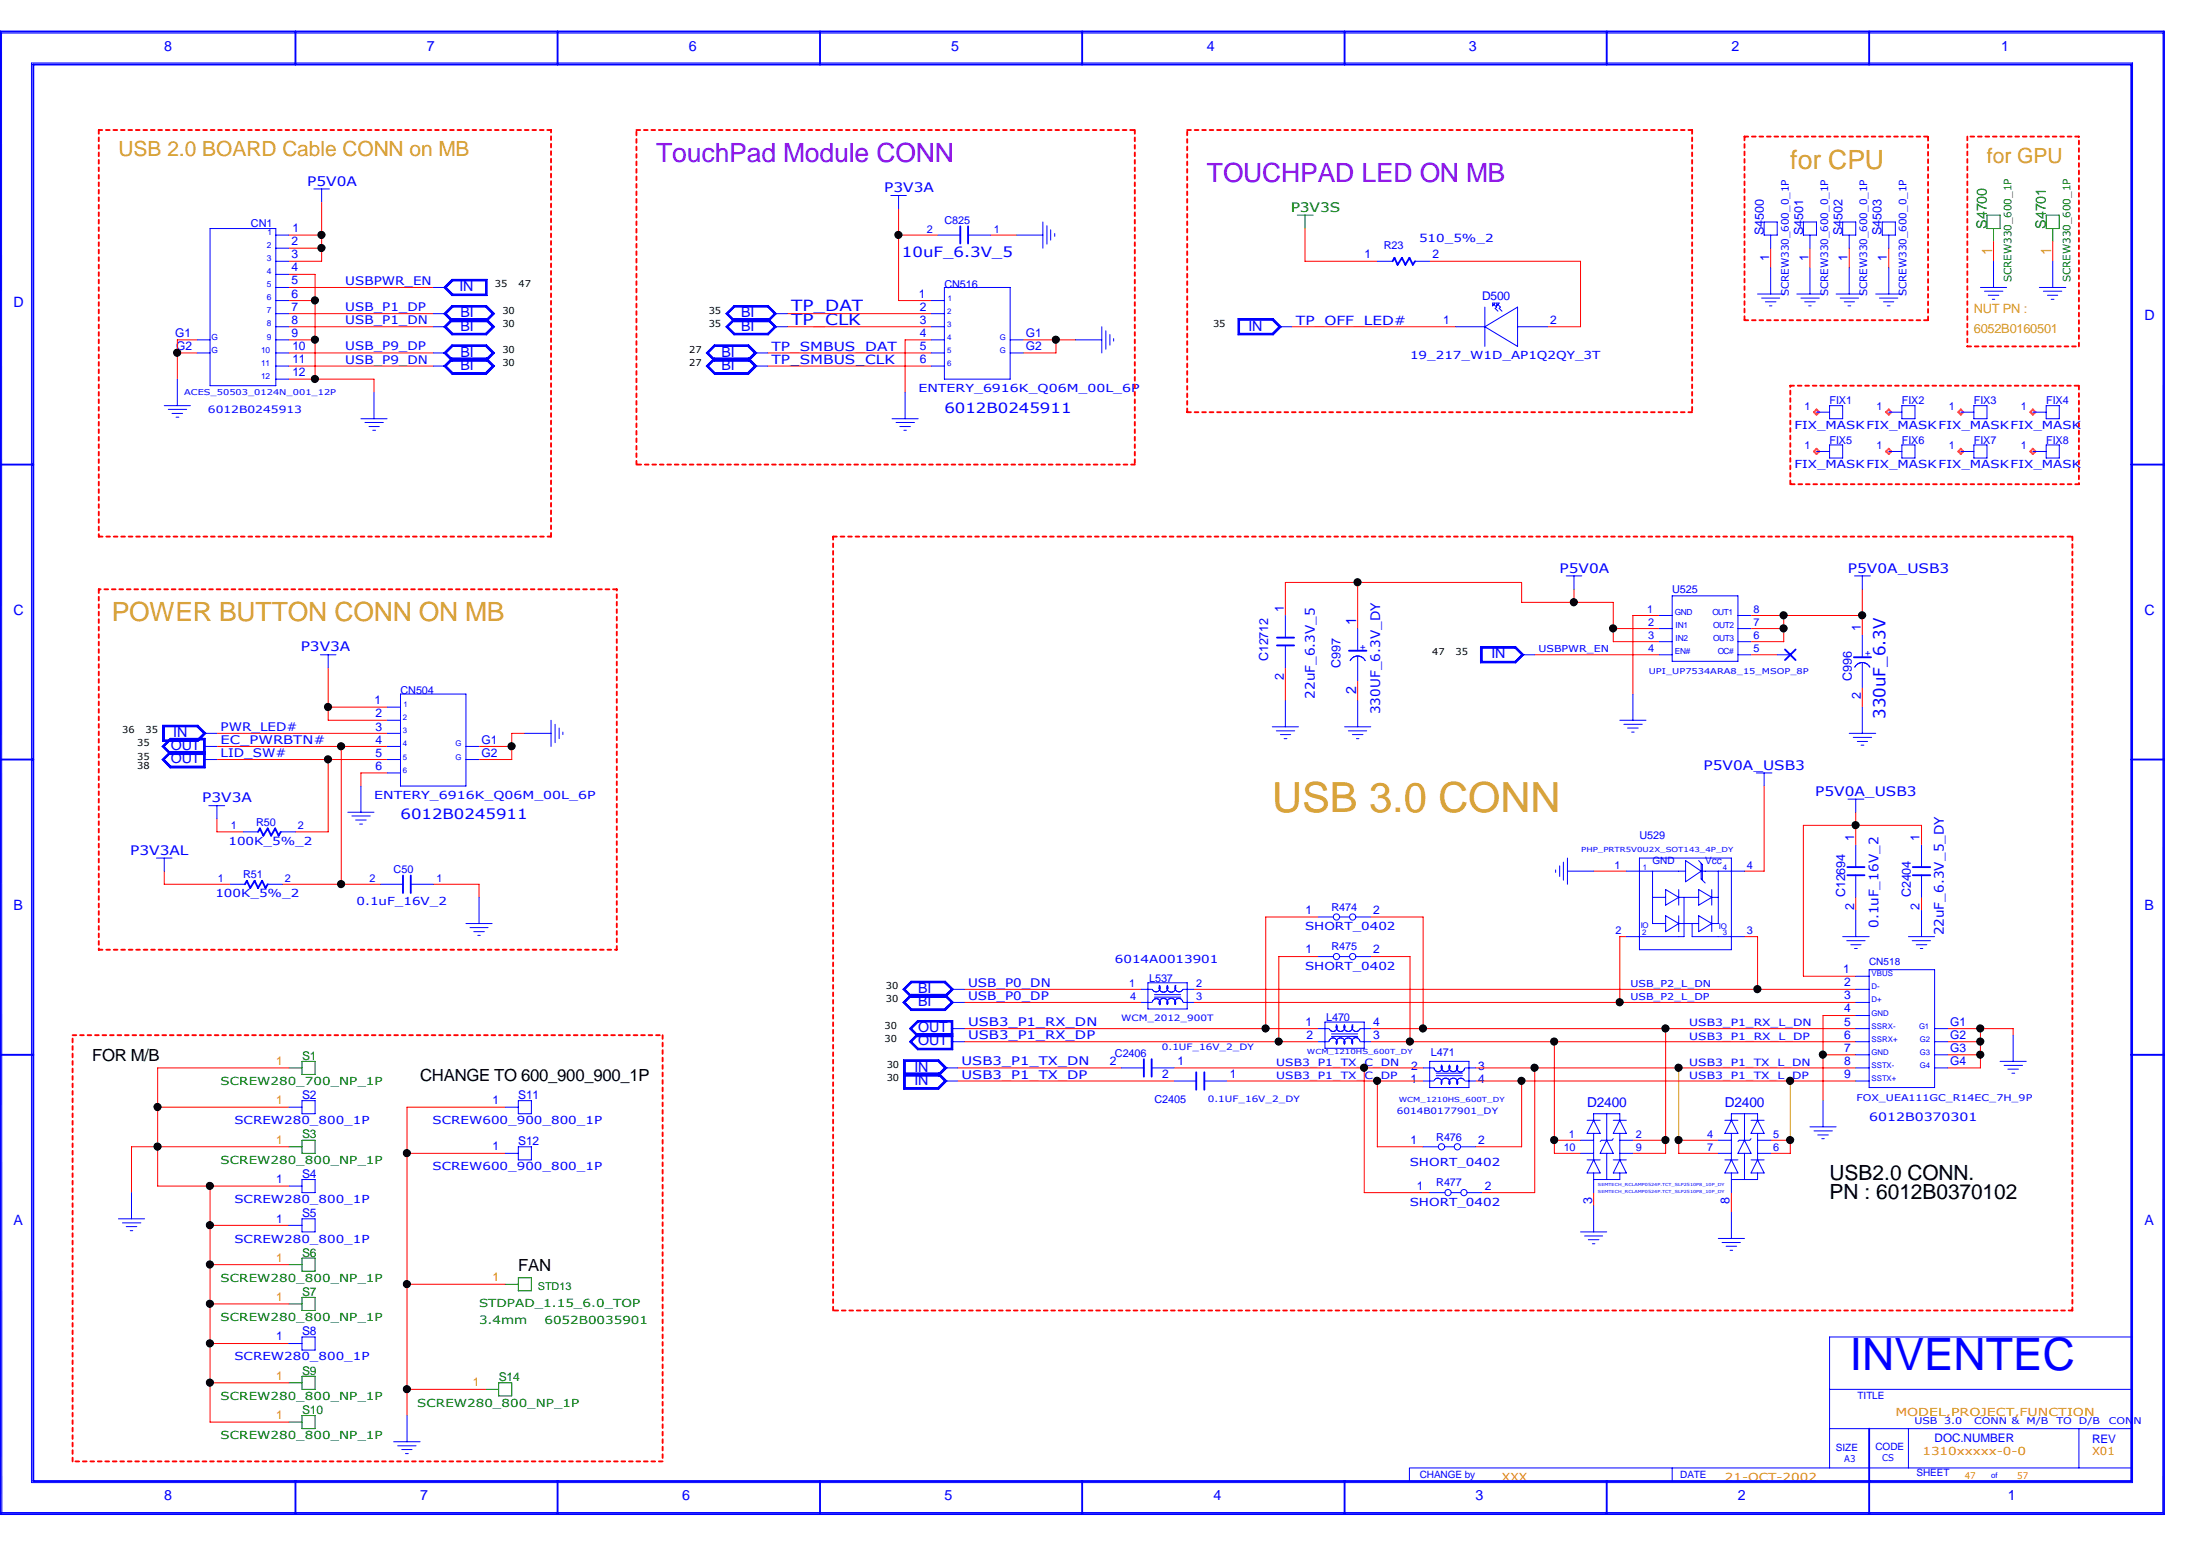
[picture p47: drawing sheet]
<svg xmlns="http://www.w3.org/2000/svg" width="297mm" height="210mm" viewBox="0 0 297 210" stroke-linecap="round" stroke-linejoin="round" font-family="sans-serif">
<defs><g id="words">
<text font-size="6.1" fill="#00f" x="251.2" y="186">INVENTEC</text>
<text font-size="5.6" fill="#daa520" x="172.8" y="110.2">USB 3.0 CONN</text>
<g font-size="3.6" fill="#8000ff">
<text x="89.1" y="22">TouchPad Module CONN</text>
<text x="163.9" y="24.7">TOUCHPAD LED ON MB</text>
</g>
<g font-size="3.6" fill="#daa520">
<text x="243.2" y="22.9">for CPU</text>
<text x="15.2" y="84.4">POWER BUTTON CONN ON MB</text>
</g>
<g font-size="2.8" fill="#daa520">
<text x="16.1" y="21.2">USB 2.0 BOARD Cable CONN on MB</text>
<text x="269.9" y="22.1">for GPU</text>
</g>
<g font-size="2.8">
<text x="248.5" y="160.1">USB2.0 CONN.</text>
<text x="248.5" y="162.8">PN : 6012B0370102</text>
</g>
<text font-size="2.3" fill="#00f" x="256.1" y="97.6" transform="rotate(-90 256.1 97.6)">330uF_6.3V</text>
<g font-size="2.3">
<text x="12.5" y="144.1">FOR M/B</text>
<text x="57.1" y="146.7">CHANGE TO 600_900_900_1P</text>
<text x="70.4" y="172.6">FAN</text>
</g>
<g font-size="2.1" fill="#00f">
<text x="107.4" y="44.1">TP_CLK</text>
<text x="107.4" y="42.3">TP_DAT</text>
</g>
<g font-size="1.9" fill="#00f">
<text x="22.3" y="6.9">8</text>
<text x="58" y="6.9">7</text>
<text x="93.6" y="6.9">6</text>
<text x="129.2" y="6.9">5</text>
<text x="163.9" y="6.9">4</text>
<text x="199.5" y="6.9">3</text>
<text x="235.2" y="6.9">2</text>
<text x="271.8" y="6.9">1</text>
<text x="122.5" y="34.8">10uF_6.3V_5</text>
<text x="1.8" y="41.7">D</text>
<text x="62.4" y="39.5">IN</text>
<text x="62.6" y="43.1">BI</text>
<text x="62.6" y="44.9">BI</text>
<text x="100.7" y="43.1">BI</text>
<text x="100.7" y="44.9">BI</text>
<text x="169.6" y="44.9">IN</text>
<text x="291.2" y="43.4">D</text>
<text x="62.6" y="48.4">BI</text>
<text x="62.6" y="50.2">BI</text>
<text x="98" y="48.4">BI</text>
<text x="98" y="50.2">BI</text>
<text x="128.3" y="56">6012B0245911</text>
<text x="1.8" y="83.5">C</text>
<text x="291.2" y="83.5">C</text>
<text x="184.2" y="84.8" transform="rotate(-90 184.2 84.8)">1</text>
<text x="202.6" y="89.4">IN</text>
<text x="184.2" y="94.2" transform="rotate(-90 184.2 94.2)">2</text>
<text x="23.2" y="101.9">OUT</text>
<text x="23.5" y="100.1">IN</text>
<text x="23.2" y="103.6">OUT</text>
<text x="54.4" y="111.2">6012B0245911</text>
<text x="1.8" y="123.6">B</text>
<text x="291.2" y="123.6">B</text>
<text x="124.7" y="136.6">BI</text>
<text x="124.7" y="134.8">BI</text>
<text x="124.7" y="140.2">OUT</text>
<text x="124.7" y="141.9">OUT</text>
<text x="124.2" y="145.5">IN</text>
<text x="124.2" y="147.3">IN</text>
<text x="215.6" y="150.3">D2400</text>
<text x="234.3" y="150.3">D2400</text>
<text x="1.8" y="166.3">A</text>
<text x="291.2" y="166.3">A</text>
<text x="22.3" y="203.7">8</text>
<text x="57.1" y="203.7">7</text>
<text x="92.7" y="203.7">6</text>
<text x="128.3" y="203.7">5</text>
<text x="164.8" y="203.7">4</text>
<text x="200.4" y="203.7">3</text>
<text x="236" y="203.7">2</text>
<text x="272.7" y="203.7">1</text>
</g>
<g font-size="1.9" fill="#008000">
<text x="269.9" y="31" transform="rotate(-90 269.9 31)">S4700</text>
<text x="277.9" y="31" transform="rotate(-90 277.9 31)">S4701</text>
</g>
<g font-size="1.9" fill="#ff8c00">
<text x="270.6" y="34.7" transform="rotate(-90 270.6 34.7)">1</text>
<text x="278.6" y="34.7" transform="rotate(-90 278.6 34.7)">1</text>
</g>
<g font-size="1.8" fill="#00f">
<text x="41.7" y="25.2">P5V0A</text>
<text x="120.1" y="26.1">P3V3A</text>
<text x="211.8" y="77.8">P5V0A</text>
<text x="251" y="77.8">P5V0A_USB3</text>
<text x="40.8" y="88.4">P3V3A</text>
<text x="178.6" y="94.9" transform="rotate(-90 178.6 94.9)">22uF_6.3V_5</text>
<text x="187.4" y="97" transform="rotate(-90 187.4 97)">330UF_6.3V_DY</text>
<text x="231.4" y="104.5">P5V0A_USB3</text>
<text x="27.5" y="108.9">P3V3A</text>
<text x="246.5" y="108">P5V0A_USB3</text>
<text x="17.7" y="116">P3V3AL</text>
<text x="255.1" y="126" transform="rotate(-90 255.1 126)">0.1uF_16V_2</text>
<text x="264" y="127" transform="rotate(-90 264 127)">22uF_6.3V_5_DY</text>
</g>
<text font-size="1.8" fill="#008000" x="175.3" y="28.8">P3V3S</text>
<g font-size="1.7" fill="#00f">
<text x="239.6" y="31.9" transform="rotate(-90 239.6 31.9)">S4500</text>
<text x="240.3" y="35.4" transform="rotate(-90 240.3 35.4)">1</text>
<text x="244.9" y="31.9" transform="rotate(-90 244.9 31.9)">S4501</text>
<text x="245.6" y="35.4" transform="rotate(-90 245.6 35.4)">1</text>
<text x="250.2" y="31.9" transform="rotate(-90 250.2 31.9)">S4502</text>
<text x="250.9" y="35.4" transform="rotate(-90 250.9 35.4)">1</text>
<text x="255.6" y="31.9" transform="rotate(-90 255.6 31.9)">S4503</text>
<text x="256.3" y="35.4" transform="rotate(-90 256.3 35.4)">1</text>
<text x="104.8" y="47.6">TP_SMBUS_DAT</text>
<text x="176" y="44.1">TP_OFF_LED#</text>
<text x="104.8" y="49.4">TP_SMBUS_CLK</text>
<text x="174.4" y="83.1" transform="rotate(-90 174.4 83.1)">1</text>
<text x="172.3" y="89.8" transform="rotate(-90 172.3 89.8)">C12712</text>
<text x="252.7" y="85.7" transform="rotate(-90 252.7 85.7)">1</text>
<text x="174.4" y="92.3" transform="rotate(-90 174.4 92.3)">2</text>
<text x="182.1" y="90.7" transform="rotate(-90 182.1 90.7)">C997</text>
<text x="251.5" y="92.5" transform="rotate(-90 251.5 92.5)">C996</text>
<text x="252.7" y="95" transform="rotate(-90 252.7 95)">2</text>
<text x="251.8" y="114.2" transform="rotate(-90 251.8 114.2)">1</text>
<text x="260.7" y="114.2" transform="rotate(-90 260.7 114.2)">1</text>
<text x="250.6" y="121.8" transform="rotate(-90 250.6 121.8)">C12694</text>
<text x="251.8" y="123.5" transform="rotate(-90 251.8 123.5)">2</text>
<text x="259.5" y="121.8" transform="rotate(-90 259.5 121.8)">C2404</text>
<text x="260.7" y="123.5" transform="rotate(-90 260.7 123.5)">2</text>
<text x="216.2" y="163.5" transform="rotate(-90 216.2 163.5)">3</text>
<text x="234.9" y="163.5" transform="rotate(-90 234.9 163.5)">8</text>
</g>
<g font-size="1.7" fill="#daa520">
<text x="268.1" y="45.2">6052B0160501</text>
<text x="268.1" y="42.5">NUT PN :</text>
</g>
<g font-size="1.6" fill="#00f">
<text x="39.6" y="35.1">3</text>
<text x="39.6" y="33.3">2</text>
<text x="39.7" y="31.5">1</text>
<text x="185.3" y="35.1">1</text>
<text x="194.6" y="35.1">2</text>
<text x="39.6" y="40.4">6</text>
<text x="39.6" y="38.6">5</text>
<text x="39.6" y="36.8">4</text>
<text x="46.9" y="38.7">USBPWR_EN</text>
<text x="124.8" y="40.4">1</text>
<text x="201.3" y="40.8">D500</text>
<text x="23.8" y="45.8">G1</text>
<text x="23.9" y="47.5">G2</text>
<text x="39.6" y="45.8">9</text>
<text x="39.6" y="44">8</text>
<text x="39.6" y="42.2">7</text>
<text x="39.7" y="47.5">10</text>
<text x="46.9" y="42.2">USB_P1_DP</text>
<text x="46.9" y="44">USB_P1_DN</text>
<text x="46.9" y="47.6">USB_P9_DP</text>
<text x="124.9" y="47.5">5</text>
<text x="124.9" y="45.8">4</text>
<text x="124.9" y="44">3</text>
<text x="124.9" y="42.2">2</text>
<text x="139.3" y="47.5">G2</text>
<text x="139.3" y="45.8">G1</text>
<text x="196" y="44">1</text>
<text x="210.6" y="44">2</text>
<text x="39.7" y="51.1">12</text>
<text x="39.7" y="49.3">11</text>
<text x="46.9" y="49.4">USB_P9_DN</text>
<text x="124.9" y="49.3">6</text>
<text x="50.9" y="95.6">1</text>
<text x="30" y="101">EC_PWRBTN#</text>
<text x="30" y="99.2">PWR_LED#</text>
<text x="51" y="101">4</text>
<text x="51" y="99.2">3</text>
<text x="51" y="97.4">2</text>
<text x="65.4" y="101">G1</text>
<text x="30" y="102.8">LID_SW#</text>
<text x="51" y="104.5">6</text>
<text x="51" y="102.7">5</text>
<text x="65.4" y="102.7">G2</text>
<text x="177.3" y="124.1">1</text>
<text x="186.5" y="124.1">2</text>
<text x="177.3" y="129.5">1</text>
<text x="186.5" y="129.5">2</text>
<text x="131.5" y="133.9">USB_P0_DN</text>
<text x="131.5" y="135.7">USB_P0_DP</text>
<text x="250.4" y="132.1">1</text>
<text x="250.5" y="133.9">2</text>
<text x="250.5" y="135.7">3</text>
<text x="250.5" y="137.5">4</text>
<text x="131.5" y="139.3">USB3_P1_RX_DN</text>
<text x="131.5" y="141.1">USB3_P1_RX_DP</text>
<text x="177.3" y="139.2">1</text>
<text x="177.5" y="141.1">2</text>
<text x="186.5" y="139.2">4</text>
<text x="186.5" y="141.1">3</text>
<text x="250.5" y="139.2">5</text>
<text x="250.5" y="141.1">6</text>
<text x="250.5" y="142.8">7</text>
<text x="264.9" y="142.8">G3</text>
<text x="264.9" y="141.1">G2</text>
<text x="264.9" y="139.2">G1</text>
<text x="41" y="149.2">S2</text>
<text x="66.9" y="149.9">1</text>
<text x="70.4" y="149.2">S11</text>
<text x="130.6" y="144.7">USB3_P1_TX_DN</text>
<text x="130.6" y="146.4">USB3_P1_TX_DP</text>
<text x="150.7" y="144.6">2</text>
<text x="157.9" y="146.4">2</text>
<text x="159.9" y="144.6">1</text>
<text x="167" y="146.4">1</text>
<text x="191.6" y="147.1">1</text>
<text x="191.7" y="145.3">2</text>
<text x="200.8" y="147.1">4</text>
<text x="200.8" y="145.3">3</text>
<text x="250.5" y="144.6">8</text>
<text x="250.5" y="146.4">9</text>
<text x="264.9" y="144.6">G4</text>
<text x="70.4" y="155.4">S12</text>
<text x="191.6" y="155.3">1</text>
<text x="200.8" y="155.3">2</text>
<text x="253.9" y="152.1">6012B0370301</text>
<text x="37.5" y="160.6">1</text>
<text x="41" y="159.9">S4</text>
<text x="66.9" y="156.2">1</text>
<text x="192.4" y="161.5">1</text>
<text x="201.7" y="161.5">2</text>
<text x="37.5" y="166">1</text>
<text x="41" y="165.3">S5</text>
<text x="37.5" y="182">1</text>
<text x="41" y="181.3">S8</text>
<text x="262.8" y="195.8">DOC.NUMBER</text>
<text x="284.1" y="195.9">REV</text>
</g>
<g font-size="1.6" fill="#008000">
<text x="41" y="143.9">S1</text>
<text x="41" y="154.6">S3</text>
<text x="41" y="170.6">S6</text>
<text x="41" y="175.9">S7</text>
<text x="65.1" y="179.8">3.4mm</text>
<text x="41" y="192">S10</text>
<text x="41" y="186.6">S9</text>
<text x="67.7" y="187.5">S14</text>
</g>
<g font-size="1.6" fill="#ff8c00">
<text x="37.5" y="144.6">1</text>
<text x="37.5" y="149.9">1</text>
<text x="37.5" y="155.3">1</text>
<text x="37.5" y="171.3">1</text>
<text x="66.9" y="174">1</text>
<text x="37.5" y="176.7">1</text>
<text x="37.5" y="187.3">1</text>
<text x="64.2" y="188.2">1</text>
<text x="37.5" y="192.7">1</text>
</g>
<g font-size="1.5" fill="#00f">
<text x="34.1" y="30.8">CN1</text>
<text x="125.9" y="31.6">2</text>
<text x="128.3" y="30.4">C825</text>
<text x="135" y="31.6">1</text>
<text x="188" y="33.7">R23</text>
<text x="192.7" y="32.8">510_5%_2</text>
<text x="128.3" y="39.1">CN516</text>
<text x="124.8" y="53.3">ENTERY_6916K_Q06M_00L_6P</text>
<text x="191.5" y="48.8">19_217_W1D_AP1Q2QY_3T</text>
<text x="243.7" y="58.3">FIX_MASKFIX_MASK FIX_MASKFIX_MASK</text>
<text x="245.1" y="55.6">1</text>
<text x="248.5" y="54.9">FIX1</text>
<text x="254.9" y="55.6">1</text>
<text x="258.3" y="54.9">FIX2</text>
<text x="264.7" y="55.6">1</text>
<text x="268.1" y="54.9">FIX3</text>
<text x="274.5" y="55.6">1</text>
<text x="277.9" y="54.9">FIX4</text>
<text x="243.7" y="63.6">FIX_MASKFIX_MASK FIX_MASKFIX_MASK</text>
<text x="245.1" y="61">1</text>
<text x="248.5" y="60.3">FIX5</text>
<text x="254.9" y="61">1</text>
<text x="258.3" y="60.3">FIX6</text>
<text x="264.7" y="61">1</text>
<text x="268.1" y="60.3">FIX7</text>
<text x="274.5" y="61">1</text>
<text x="277.9" y="60.3">FIX8</text>
<text x="223.7" y="83.2">1</text>
<text x="227.1" y="80.6">U525</text>
<text x="238.2" y="83.2">8</text>
<text x="223.9" y="86.8">3</text>
<text x="223.9" y="85">2</text>
<text x="223.9" y="88.6">4</text>
<text x="238.2" y="86.8">6</text>
<text x="238.2" y="85">7</text>
<text x="238.2" y="88.6">5</text>
<text x="54.4" y="94.3">CN504</text>
<text x="31.4" y="112.6">1</text>
<text x="34.8" y="112.1">R50</text>
<text x="40.5" y="112.6">2</text>
<text x="50.8" y="108.5">ENTERY_6916K_Q06M_00L_6P</text>
<text x="222.7" y="113.9">U529</text>
<text x="29.6" y="119.8">1</text>
<text x="31" y="114.7">100K_5%_2</text>
<text x="33" y="119.2">R51</text>
<text x="38.7" y="119.8">2</text>
<text x="50.2" y="119.8">2</text>
<text x="53.5" y="118.5">C50</text>
<text x="59.3" y="119.8">1</text>
<text x="219.3" y="118">1</text>
<text x="237.3" y="118">4</text>
<text x="29.2" y="121.8">100K_5%_2</text>
<text x="48.4" y="122.9">0.1uF_16V_2</text>
<text x="180.8" y="123.7">R474</text>
<text x="151.4" y="130.8">6014A0013901</text>
<text x="177.2" y="126.3">SHORT_0402</text>
<text x="177.2" y="131.7">SHORT_0402</text>
<text x="180.8" y="129">R475</text>
<text x="219.4" y="126.9">2</text>
<text x="237.3" y="126.9">3</text>
<text x="153.4" y="134">1</text>
<text x="153.5" y="135.8">4</text>
<text x="156.1" y="133.3">L537</text>
<text x="162.5" y="134">2</text>
<text x="162.5" y="135.8">3</text>
<text x="151.4" y="143.5">C2406</text>
<text x="180.1" y="138.6">L470</text>
<text x="194.3" y="143.4">L471</text>
<text x="156.8" y="149.7">C2405</text>
<text x="31.8" y="152.7">SCREW280_800_1P</text>
<text x="58.8" y="152.7">SCREW600_900_800_1P</text>
<text x="195.1" y="154.9">R476</text>
<text x="213.1" y="154.5">1</text>
<text x="222.2" y="154.5">2</text>
<text x="231.9" y="154.5">4</text>
<text x="240.8" y="154.5">5</text>
<text x="58.8" y="158.9">SCREW600_900_800_1P</text>
<text x="191.5" y="158.4">SHORT_0402</text>
<text x="195.1" y="161.1">R477</text>
<text x="212.4" y="156.3">10</text>
<text x="222.2" y="156.3">9</text>
<text x="231.9" y="156.3">7</text>
<text x="240.8" y="156.3">6</text>
<text x="31.8" y="163.3">SCREW280_800_1P</text>
<text x="191.5" y="163.7">SHORT_0402</text>
<text x="31.8" y="168.7">SCREW280_800_1P</text>
<text x="31.8" y="184.7">SCREW280_800_1P</text>
</g>
<g font-size="1.5" fill="#008000">
<text x="30" y="147.3">SCREW280_700_NP_1P</text>
<text x="30" y="158">SCREW280_800_NP_1P</text>
<text x="30" y="179.4">SCREW280_800_NP_1P</text>
<text x="30" y="174">SCREW280_800_NP_1P</text>
<text x="65.1" y="177.4">STDPAD_1.15_6.0_TOP</text>
<text x="73.1" y="175.1">STD13</text>
<text x="74" y="179.7">6052B0035901</text>
<text x="30" y="190.1">SCREW280_800_NP_1P</text>
<text x="56.7" y="191">SCREW280_800_NP_1P</text>
<text x="30" y="195.4">SCREW280_800_NP_1P</text>
</g>
<g font-size="1.5" fill="#ff8c00">
<text x="257.4" y="192.2">MODEL,PROJECT,FUNCTION</text>
<text x="261.1" y="197.5">1310xxxxx-0-0</text>
<text x="284.1" y="197.5">X01</text>
<text x="204" y="201.1">XXX</text>
<text x="234.3" y="201.1">21-OCT-2002</text>
</g>
<g font-size="1.4" fill="#00f">
<text x="242.9" y="40.2" transform="rotate(-90 242.9 40.2)">SCREW330_600_0_1P</text>
<text x="248.3" y="40.2" transform="rotate(-90 248.3 40.2)">SCREW330_600_0_1P</text>
<text x="253.6" y="40.2" transform="rotate(-90 253.6 40.2)">SCREW330_600_0_1P</text>
<text x="258.9" y="40.2" transform="rotate(-90 258.9 40.2)">SCREW330_600_0_1P</text>
<text x="28.2" y="56">6012B0245913</text>
<text x="224.4" y="117.3">GND</text>
<text x="231.6" y="117.3">Vcc</text>
<text x="253.9" y="131.1">CN518</text>
<text x="229.4" y="141.1">USB3_P1_RX_L_DP</text>
<text x="229.4" y="139.3">USB3_P1_RX_L_DN</text>
<text x="173.4" y="144.7">USB3_P1_TX_C_DN</text>
<text x="173.4" y="146.5">USB3_P1_TX_C_DP</text>
<text x="229.4" y="146.5">USB3_P1_TX_L_DP</text>
<text x="229.4" y="144.7">USB3_P1_TX_L_DN</text>
<text x="252.3" y="189.9">TITLE</text>
<text x="249.3" y="197">SIZE</text>
<text x="254.7" y="196.8">CODE</text>
<text x="192.8" y="200.6">CHANGE by</text>
<text x="228.2" y="200.6">DATE</text>
<text x="260.3" y="200.4">SHEET</text>
</g>
<g font-size="1.4" fill="#008000">
<text x="273.2" y="38.3" transform="rotate(-90 273.2 38.3)">SCREW330_600_1P</text>
<text x="281.2" y="38.3" transform="rotate(-90 281.2 38.3)">SCREW330_600_1P</text>
</g>
<g font-size="1.3">
<text x="67.2" y="39">35</text>
<text x="70.4" y="39">47</text>
<text x="68.2" y="47.9">30</text>
<text x="68.2" y="44.4">30</text>
<text x="68.2" y="42.6">30</text>
<text x="93.6" y="47.9">27</text>
<text x="96.3" y="42.6">35</text>
<text x="96.3" y="44.4">35</text>
<text x="164.8" y="44.4">35</text>
<text x="68.2" y="49.7">30</text>
<text x="93.6" y="49.7">27</text>
<text x="194.5" y="88.9">47</text>
<text x="197.7" y="88.9">35</text>
<text x="16.6" y="99.6">36</text>
<text x="18.6" y="101.3">35</text>
<text x="19.8" y="99.6">35</text>
<text x="18.6" y="104.4">38</text>
<text x="18.6" y="103.1">35</text>
<text x="120.3" y="134.3">30</text>
<text x="120.3" y="136.1">30</text>
<text x="120.1" y="141.4">30</text>
<text x="120.1" y="139.7">30</text>
<text x="120.4" y="146.8">30</text>
<text x="120.4" y="145">30</text>
</g>
<g font-size="1.3" fill="#00f">
<text x="185.5" y="88.2" transform="rotate(-90 185.5 88.2)">+</text>
<text x="209" y="88.5">USBPWR_EN</text>
<text x="254" y="89.1" transform="rotate(-90 254 89.1)">+</text>
<text x="221.4" y="135.7">USB_P2_L_DP</text>
<text x="221.4" y="133.9">USB_P2_L_DN</text>
<text x="252.1" y="149.4">FOX_UEA111GC_R14EC_7H_9P</text>
<text x="260" y="193.4">USB</text>
<text x="264.1" y="193.4">3.0</text>
<text x="268.1" y="193.4">CONN &amp;</text>
<text x="275.3" y="193.4">M/B</text>
<text x="279.3" y="193.4">TO</text>
<text x="282.4" y="193.4">D/B</text>
<text x="286.4" y="193.4">CONN</text>
<text x="250.5" y="198.5">A3</text>
<text x="255.6" y="198.4">CS</text>
</g>
<g font-size="1.3" fill="#ff8c00">
<text x="266.9" y="200.7">47</text>
<text x="274" y="200.7">57</text>
</g>
<g font-size="1.2" fill="#00f">
<text x="152.3" y="138.6">WCM_2012_900T</text>
<text x="157.8" y="142.5">0.1UF_16V_2_DY</text>
<text x="164" y="149.6">0.1UF_16V_2_DY</text>
<text x="189.7" y="151.2">6014B0177901_DY</text>
</g>
<g font-size="1.1" fill="#00f">
<text x="36.2" y="35.4">3</text>
<text x="36.2" y="33.7">2</text>
<text x="36.3" y="31.9">1</text>
<text x="36.2" y="40.8">6</text>
<text x="36.2" y="39">5</text>
<text x="36.2" y="37.2">4</text>
<text x="128.7" y="40.8">1</text>
<text x="28.7" y="47.9">G</text>
<text x="28.7" y="46.1">G</text>
<text x="35.5" y="47.9">10</text>
<text x="36.2" y="44.3">8</text>
<text x="36.2" y="42.5">7</text>
<text x="36.2" y="46.1">9</text>
<text x="128.6" y="47.9">5</text>
<text x="128.6" y="46.1">4</text>
<text x="128.6" y="44.4">3</text>
<text x="128.6" y="42.6">2</text>
<text x="135.8" y="47.9">G</text>
<text x="135.8" y="46.1">G</text>
<text x="25" y="53.7">ACES_50503_0124N_001_12P</text>
<text x="35.5" y="51.4">12</text>
<text x="35.5" y="49.7">11</text>
<text x="128.6" y="49.7">6</text>
<text x="227.5" y="83.5">GND</text>
<text x="232.6" y="83.5">OUT1</text>
<text x="227.5" y="88.9">EN#</text>
<text x="227.6" y="87.1">IN2</text>
<text x="227.6" y="85.3">IN1</text>
<text x="232.7" y="87.1">OUT3</text>
<text x="232.7" y="85.3">OUT2</text>
<text x="233.3" y="88.9">OC#</text>
<text x="223.9" y="91.6">UPI_UP7534ARA8_15_MSOP_8P</text>
<text x="54.7" y="101.3">4</text>
<text x="54.7" y="99.6">3</text>
<text x="54.7" y="97.8">2</text>
<text x="54.8" y="96">1</text>
<text x="61.9" y="101.3">G</text>
<text x="54.7" y="104.9">6</text>
<text x="54.7" y="103.1">5</text>
<text x="61.9" y="103.1">G</text>
<text x="223.1" y="118.1">1</text>
<text x="234" y="118.2">4</text>
<text x="222.8" y="126">IO</text>
<text x="223.1" y="127">2</text>
<text x="233.5" y="126.2">IO</text>
<text x="234" y="127">3</text>
<text x="254.2" y="134.3">D-</text>
<text x="254.2" y="136.1">D+</text>
<text x="254.2" y="137.9">GND</text>
<text x="254.2" y="132.5">VBUS</text>
<text x="254.2" y="143.2">GND</text>
<text x="254.2" y="139.7">SSRX-</text>
<text x="254.2" y="141.4">SSRX+</text>
<text x="260.6" y="139.7">G1</text>
<text x="260.8" y="143.2">G3</text>
<text x="260.8" y="141.4">G2</text>
<text x="254.2" y="145">SSTX-</text>
<text x="254.2" y="146.8">SSTX+</text>
<text x="260.8" y="145">G4</text>
<text x="270.4" y="200.6">of</text>
</g>
<g font-size=".9" fill="#00f">
<text x="214.8" y="115.6">PHP_PRTR5V0U2X_SOT143_4P_DY</text>
<text x="177.5" y="143">WCM_1210HS_600T_DY</text>
<text x="190" y="149.6">WCM_1210HS_600T_DY</text>
</g>
<g font-size=".6" fill="#00f">
<text x="217" y="161">SEMTECH_RCLAMP0524P.TCT_SLP2510P8_10P_DY</text>
<text x="217" y="161.9">SEMTECH_RCLAMP0524P.TCT_SLP2510P8_10P_DY</text>
</g>
</g></defs>
<g fill="none" stroke="#008000" stroke-width=".14">
<path d="M176.2 29.2h2.1M177.2 29.2v1.8M269.9 29.2h1.7v1.8h-1.7zM270.8 31v1.8M277.9 29.2h1.8v1.8h-1.8zM278.8 31v1.8M39.2 145h1.8M39.2 155.7h1.8M41 144.1h1.8v1.8h-1.8zM41 154.8h1.8v1.8h-1.8zM39.2 171.7h1.8M39.2 177h1.8"/>
<path d="M41 170.8h1.8v1.8h-1.8zM41 176.1h1.8v1.8h-1.8zM68.6 174.4h1.8M70.4 173.5h1.8v1.8h-1.8zM39.2 187.7h1.8M39.2 193.1h1.8M41 186.9h1.8v1.7h-1.8zM41 192.2h1.8v1.8h-1.8zM66 188.6h1.7M67.7 187.7h1.8v1.8h-1.8z"/>
</g>
<path d="M228 145v9.8M243.2 146.8v8" fill="none" stroke="#daa520" stroke-width=".14"/>
<g fill="none" stroke="#f00" stroke-width=".14">
<path d="M39.2 31.9h4.5M39.2 33.7h4.5M39.2 37.3h3.6v14.2M39.2 39h19.6M43.7 27.4v8.1h-4.5M122 28.3v12.5h4.5M122 31.9h5.4M134.5 31.9h3.6M177.2 31v4.5h9.9M194.2 35.5h20.5v8.9h-4.5M240.5 33.7v2.7M245.8 33.7v2.7"/>
<path d="M251.2 33.7v2.7M256.5 33.7v2.7M270.8 32.8v2.7M278.8 32.8v2.7M24.1 47.9h2.7M26.8 46.1h-2.7v5.4M39.2 46.1h3.6M39.2 40.8h3.6M39.2 47.9h19.6M39.2 51.5h11.6v1.8M39.2 49.7h19.6M39.2 44.4h19.6"/>
<path d="M39.2 42.6h19.6M104.3 47.9h22.2M104.3 49.7h22.2M106.9 44.4h19.6M106.9 42.6h19.6M126.5 46.1h-3.6v7.2M139 46.1h7.1M143.4 46.1v1.8h-4.4M175.5 44.4h22.2M184.4 79.1v6.2M29.5 99.6h23.1M44.6 96h8"/>
<path d="M44.6 90.7v7.1h8M71.3 99.6h-1.8v3.5h-4.4M174.6 83.6v-4.5h32.1v2.7h12.4v5.3h6.2M174.6 90.7v4.4M184.4 92.5v2.6M208.4 88.9h16.9M213.8 80v1.8M219.1 85.3h6.2M225.3 83.6h-3.5v10.6M237.8 83.6h15.1M237.8 85.3h4.5M237.8 88.9h3.6"/>
<path d="M242.3 83.6v3.5h-4.5M252.9 80v6.2M252.9 93.3v2.7M22.3 118.3v1.8h8.9M29.5 101.3h23.1M29.5 103.1h23.1M29.5 111.2v1.7h3.5M44.6 103.1v9.8h-4.5M46.4 101.3v18.8M52.6 104.9h-3.6v1.8M65.1 101.3h4.4M216.4 118.3h4.5"/>
<path d="M239.6 106.7v11.6h-2.7M252 110.3v4.4M261 114.7v-2.6h-16.1v20.4h7.1M38.4 120.1h13.3M58.8 120.1h6.3v1.7M131 139.7h48.1M131 136.1h24M131 134.3h24M162.1 136.1h89.9M162.1 134.3h89.9M179.1 124.5h-7.2v15.2M179.1 129.9h-5.4v11.5"/>
<path d="M186.2 139.7h65.8M186.2 124.5h7.1v15.2M186.2 129.9h5.3v11.5M220.9 127.2h-.9v8.9M226.2 139.7v16.9h-4.4M236.9 127.2h1.8v7.1M252 137.9h-4.4v11.5M252 121.8v1.8M261 121.8v1.8M264.5 139.7h8.9v.8M269 139.7v5.3h-4.5M21.4 150.3h17.8"/>
<path d="M39.2 145h-17.8v16h17.8M39.2 155.7h-21.3v6.2M55.3 156.6h13.3M68.6 150.3h-13.3v41.9M130.1 145h22.2M130.1 146.8h29.4M131 141.4h48.1M159.5 145h33.8M166.6 146.8h26.7M185.3 145v16.9h8.9M186.2 141.4h65.8M187.1 146.8v8.9h6.2"/>
<path d="M200.4 145h51.6M200.4 146.8h51.6M206.7 146.8v8.9h-6.3M208.4 145v16.9h-7.1M211.1 141.4v15.2h3.6M211.1 154.8h3.6M221.8 154.8h4.4M233.4 154.8h-5.4v1.8h5.4M240.5 154.8h2.7v1.8h-2.7M247.6 143.2h4.4M264.5 143.2h4.5M264.5 141.4h4.5"/>
<path d="M28.5 161v32.1h10.7M28.5 166.4h10.7M28.5 171.7h10.7M28.5 177h10.7M55.3 174.4h13.3M216.4 161.9v1.8M235.2 161.9v2.7M28.5 182.4h10.7M28.5 187.7h10.7M55.3 188.6h10.7"/>
</g>
<g fill="none" stroke="#f00" stroke-width=".25" stroke-dasharray=".5 .5">
<path d="M13.4 17.7v55.2M74.8 17.7h-61.4M86.4 17.7h67.7M154.1 17.7v45.4M161.2 17.7h68.6M229.8 17.7v38.3M236.9 18.5h25M236.9 18.5v25M267.2 18.5v28.5M282.4 18.5h-15.2M161.2 56v-38.3M229.8 56h-68.6"/>
<path d="M236.9 43.5h25M243.2 52.4h39.2M261.9 43.5v-25M267.2 47h15.2M282.4 52.4v13.3M282.4 47v-28.5M13.4 72.9h61.4M74.8 72.9v-55.2M86.4 63.1v-45.4M113.2 72.9h168.3M154.1 63.1h-67.7M243.2 65.7v-13.3"/>
<path d="M281.5 72.9v105M282.4 65.7h-39.2M13.4 80v48.9M83.8 80h-70.4M13.4 128.9h70.4M83.8 128.9v-48.9M9.9 140.5h80.1M90 140.5v57.9M113.2 177.9v-105M281.5 177.9h-168.3M9.9 198.4v-57.9M90 198.4h-80.1"/>
</g>
<path d="M246.7 55.6l.4 .4-.4 .3-.3-.3zM256.5 55.6l.4 .4-.4 .3-.3-.3zM266.3 55.6l.4 .4-.4 .3-.3-.3zM276.1 55.6l.4 .4-.4 .3-.3-.3zM246.7 60.9l.4 .4-.4 .3-.3-.3zM256.5 60.9l.4 .4-.4 .3-.3-.3zM266.3 60.9l.4 .4-.4 .3-.3-.3zM276.1 60.9l.4 .4-.4 .3-.3-.3z" fill="none" stroke="#ff1493" stroke-width=".25"/>
<g fill="none" stroke="#00f" stroke-width=".14">
<path d="M.2 4.4l.1 201M.3 4.5h293.4M4.3 8.6v192.7M4.3 8.6h285.3v192.7h-285.3M293.8 4.5l-.1 200.9h-293.4M28.5 31h9v21.4h-9zM37.5 31.9h1.7M37.5 35.5h1.7M37.5 33.7h1.7M37.5 37.3h1.7M37.5 39h1.7M42.6 25.7h2.1"/>
<path d="M43.7 25.7v1.7M58.8 39h1.8M61.4 37.9h4.8v2.2h-4.8l-1.1-1.1zM61.4 38h4.7v2h-4.7l-1-1zM61.5 38.1h4.5v1.9h-4.5l-1-1zM61.5 38.1h4.5v1.8h-4.5l-.9-.9zM121 26.5h2.1M122 26.5v1.8M127.4 31.9h3M128.3 39h8.9v12.5h-8.9zM131.5 31.9h3M138.1 31.9h3.5"/>
<path d="M141.6 30.1v3.6M142.2 30.6v2.5M142.7 31.2v1.4M143.3 31.7v.4M187.1 35.5h2M192.2 35.5h2M238.7 39.9h3.6M239.6 30.1h1.8v1.8h-1.8zM240.5 31.9v1.8M240.5 36.4v3.5M244 39.9h3.6M244.9 30.1h1.8v1.8h-1.8z"/>
<path d="M245.8 31.9v1.8M245.8 36.4v3.5M249.4 39.9h3.5M250.3 30.1h1.7v1.8h-1.7zM251.2 31.9v1.8M251.2 36.4v3.5M254.8 39.9h3.5M255.6 30.1h1.8v1.8h-1.8zM256.5 31.9v1.8M256.5 36.4v3.5M269 39h3.5M269.5 39.5h2.5"/>
<path d="M270.8 35.5v3.5M277 39h3.6M277.5 39.5h2.5M278.8 35.5v3.5M22.3 55.1h3.6M22.9 55.6h2.5M23.4 56.1h1.4M23.9 56.6h.4M24.1 51.5v3.6M26.8 46.1h1.7M26.8 47.9h1.7M37.5 44.4h1.7"/>
<path d="M37.5 42.6h1.7M37.5 46.1h1.7M37.5 49.7h1.7M37.5 47.9h1.7M37.5 51.5h1.7M37.5 40.8h1.7M49 56.9h3.6M49.6 57.4h2.5M50.1 57.9h1.4M50.6 58.4h.4M50.8 53.3v3.6M58.8 44.4h1.8"/>
<path d="M58.8 42.6h1.8M58.8 49.7h1.8M58.8 47.9h1.8M60.3 44.4l1.1-1.1h4.7l1.1 1.1-1.1 1.1h-4.7zM60.4 42.6l1-1h4.6l1.1 1-1.1 1h-4.6zM60.5 42.6l1-1h4.5l1 1-1 1h-4.5zM60.5 49.7l1-.9h4.5l1 .9-1 1h-4.5zM60.6 42.6l.9-.9h4.5l.8 .9-.8 .9M60.6 47.9l.9-.9h4.5l.8 .9-.8 .9M60.6 42.6l.9 .9M60.6 47.9l.9 .9M61.4 41.5h4.7l1.1 1.1-1.1 1.1h-4.7l-1.1-1.1z"/>
<path d="M61.4 48.6h4.7l1.1 1.1-1.1 1.1h-4.7l-1.1-1.1zM61.4 46.8h4.7l1.1 1.1-1.1 1.1h-4.7l-1.1-1.1zM61.4 43.3h4.6l1.1 1.1-1.1 1h-4.6l-1-1zM61.4 48.7h4.6l1.1 1-1.1 1.1h-4.6l-1-1.1zM61.4 46.9h4.6l1.1 1-1.1 1.1h-4.6l-1-1.1zM61.5 43.4h4.5l1 1-1 .9h-4.5l-1-.9zM61.5 46.9h4.5l1 1-1 1h-4.5l-1-1zM61.5 43.5h4.5M61.5 48.8h4.5M61.5 43.5l-.9 .9M61.5 48.8l-.9 .9M66 43.5l.8 .9-.8 .9h-4.5l-.9-.9"/>
<path d="M66 48.8l.8 .9-.8 .9h-4.5l-.9-.9M95.9 49.7l1.1-1.1h4.7l1.1 1.1-1.1 1.1h-4.7zM95.9 47.9l1.1-1.1h4.7l1.1 1.1-1.1 1.1h-4.7zM96 49.7l1.1-1h4.5l1.1 1-1.1 1.1h-4.5zM96 47.9l1.1-1h4.5l1.1 1-1.1 1.1h-4.5zM96.1 49.7l1-.9h4.5l1 .9-1 1h-4.5zM97.1 46.9h4.5l1 1-1 1h-4.5l-1-1zM97.1 48.8h4.5M97.1 48.8l-.9 .9 .9 .9h4.5l.8-.9M98.6 44.4l1.1-1.1h4.6l1.1 1.1-1.1 1.1h-4.6zM98.6 42.6l1.1-1.1h4.6l1.1 1.1-1.1 1.1h-4.6zM98.7 44.4l1-1.1h4.6l1.1 1.1-1.1 1h-4.6z"/>
<path d="M98.7 42.6l1-1h4.6l1.1 1-1.1 1h-4.6zM98.8 44.4l1-1h4.5l.9 1-.9 .9h-4.5zM98.8 42.6l1-1h4.5l.9 1-.9 1h-4.5zM99.8 43.5h4.5M99.8 43.5l-.9 .9 .9 .9h4.5l.9-.9M101.6 48.8l.8 .9M102.4 47.9l-.8-.9h-4.5l-.9 .9 .9 .9M102.4 49.7h1.9M102.4 47.9h1.9M102.4 47.9l-.8 .9M104.3 43.5l.9 .9M105.2 44.4h1.7"/>
<path d="M105.2 42.6h1.7M105.2 42.6l-.9-.9h-4.5l-.9 .9 .9 .9M105.2 42.6l-.9 .9M121.2 56.9h3.5M121.7 57.4h2.5M122.2 57.9h1.5M122.8 58.4h.3M122.9 53.3v3.6M126.5 44.4h1.8M126.5 42.6h1.8M126.5 46.1h1.8M126.5 49.7h1.8"/>
<path d="M126.5 47.9h1.8M126.5 40.8h1.8M137.2 46.1h1.8M137.2 47.9h1.8M146.1 46.1h3.5M149.6 44.4v3.5M150.2 44.9v2.5M150.7 45.4v1.5M151.3 46v.3M168.1 43.3h4.8l1.1 1.1-1.1 1.1h-4.8zM168.2 43.3h4.7l1 1.1-1 1h-4.7zM168.3 43.4h4.5l1 1-1 .9h-4.5z"/>
<path d="M168.4 43.5h4.4l.9 .9-.9 .9h-4.4zM173.7 44.4h1.8M197.7 44.4h4M201.7 44.4l4.4-2.7v5.3zM201.7 41.7v5.3M202.7 41.1h.4l-.4 .4zM202.9 41.4l.4 .3-.2 .2 .4 .3M203.3 41.1h.3l-.3 .4zM203.5 41.4l.3 .3-.2 .2 .4 .3M206.1 44.4h4.1M239.3 40.5h2.4M239.8 41h1.4"/>
<path d="M240.3 41.5h.4M244.6 40.5h2.5M245.1 41h1.4M245.7 41.5h.3M246.7 56h1.8M248.5 55.1h1.8v1.8h-1.8zM249.9 40.5h2.5M250.5 41h1.4M251 41.5h.4M255.3 40.5h2.5M255.8 41h1.4M256.3 41.5h.4"/>
<path d="M256.5 56h1.8M258.3 55.1h1.8v1.8h-1.8zM266.3 56h1.8M268.1 55.1h1.8v1.8h-1.8zM270 40.1h1.5M270.6 40.6h.3M276.1 56h1.8M277.9 55.1h1.8v1.8h-1.8zM278.1 40.1h1.4M278.6 40.6h.4M212.7 78.2h2.1M213.8 78.2v1.8"/>
<path d="M246.7 61.3h1.8M248.5 60.4h1.8v1.8h-1.8zM251.9 78.2h2.1M252.9 78.2v1.8M256.5 61.3h1.8M258.3 60.4h1.8v1.8h-1.8zM266.3 61.3h1.8M268.1 60.4h1.8v1.8h-1.8zM276.1 61.3h1.8M277.9 60.4h1.8v1.8h-1.8zM22.1 98.5h4.8l1.1 1.1-1.1 1.1h-4.8zM22.2 98.6h4.6l1.1 1-1.1 1h-4.6z"/>
<path d="M22.3 98.6h4.5l1 1-1 .9h-4.5zM27.6 99.6h1.9M27.6 99.6l-.8-.9h-4.5v1.8h5.3v3.5h-4.4l-.9-.9 .9-.9M27.6 99.6l-.8 .9M43.5 88.9h2.1M44.6 88.9v1.8M52.6 97.8h1.8M52.6 96h1.8M52.6 99.6h1.8M54.4 94.2h8.9v12.5h-8.9zM71.3 99.6h3.5M74.8 97.8v3.5"/>
<path d="M75.4 98.3v2.5M75.9 98.8v1.5M76.5 99.4v.3M172.8 98.7h3.6M173.4 99.2h2.4M173.9 99.7h1.4M174.6 83.6v3M174.6 87.6v3.1M174.6 95.1v3.6M182.6 98.7h3.6M183.1 99.2h2.5M183.6 89.4l-.2 .3"/>
<path d="M183.6 89.4l.3-.2 .5-.1v3.4M183.7 99.7h1.4M183.9 89.2h.1M184.4 85.3v3M184.4 95.1v3.6M184.4 89.1l.5 .1 .3 .2M185.2 89.5l.2 .2M201.1 87.8h4.8l1.1 1.1-1.1 1.1h-4.8zM201.2 87.8h4.6l1.1 1.1-1.1 1h-4.6zM201.2 87.9h4.6l1 1-1 1h-4.6zM201.3 88h4.5l.9 .9-.9 .9h-4.5zM206.7 88.9h1.7"/>
<path d="M220 97.8h3.6M220.6 98.3h2.5M221.1 98.8h1.4M221.6 99.4h.4M221.8 94.2v3.6M225.3 88.9h1.8M225.3 83.6h1.8M225.3 85.3h1.8M225.3 87.1h1.8M227.1 80.9h8.9v8.9h-8.9zM236 88.9h1.8M236 83.6h1.8"/>
<path d="M236 85.3h1.8M236 87.1h1.8M241.4 88.9h1.8M251.2 99.6h3.6M252.1 90.3l-.2 .3M252.2 90.3l.3-.3h.4v3.3M252.4 90.1h.1M252.9 86.2v3M252.9 96v3.6M253 90h.4l.3 .3M253.8 90.3l.2 .3M21.2 116.5h2.2"/>
<path d="M22.3 116.5v1.8M23.2 102.2h4.4M23.2 100.5l-.9 .8 .9 .9M27.6 101.3h1.9M27.6 103.1h1.9M27.7 102.2h-4.5l-1 .9 1 1h4.5v-3.7h-4.5l-1 .9 1 1h4.5M27.8 102.1h-4.6l-1.1 1 1.1 1.1h4.6v-3.9h-4.6l-1.1 1 1.1 1.1h4.6M27.9 102h-4.8l-1.1 1.1 1.1 1.2h4.8v-4.1h-4.8l-1.1 1.1 1.1 1.1h4.8M28.4 109.4h2.1M29.5 109.4v1.8M33 112.9h2M38.1 112.9h2"/>
<path d="M47.2 110.3h3.6M47.8 110.8h2.5M48.3 111.3h1.4M48.8 111.9h.4M49 106.7v3.6M52.6 101.3h1.8M52.6 103.1h1.8M52.6 104.9h1.8M63.3 101.3h1.8M63.3 103.1h1.8M174.4 100.3h.4M184.2 100.3h.4"/>
<path d="M211.3 118.1v.3M211.8 117.6v1.4M212.3 117.1v2.4M212.9 118.3h3.5M212.9 116.5v3.6M220.9 118.3h8M222.7 116.5h12.5v12.4h-12.5zM224.4 118.3v7.1h1.8M228.9 116.8l2.2 1.5-2.2 1.4zM230.7 116.8l.5 .6v2.1M231.1 117.2v2.1l.5 .6M231.2 118.3h5.7"/>
<path d="M233.4 118.3v7.1h-.9M238.5 104.9h2.2M239.6 104.9v1.8M251 108.5h2.1M251.7 100.1h2.5M252 108.5v1.8M252 114.7v3M252 118.8v3M252.3 100.7h1.4M252.8 101.2h.3M261 114.7v3M261 118.8v3"/>
<path d="M31.2 120.1h2.1M36.4 120.1h2M51.7 120.1h3M55.8 120.1h3M63.3 125.4h3.5M63.8 125.9h2.5M64.3 126.5h1.5M64.9 127h.3M65.1 121.8v3.6M122.6 136.1l1.1-1.1h4.7l1.1 1.1-1.1 1.1h-4.7zM122.6 134.3l1.1-1.1h4.7l1.1 1.1-1.1 1.1h-4.7zM122.7 136.1l1.1-1.1h4.6l1 1.1-1 1h-4.6z"/>
<path d="M122.7 134.3l1.1-1h4.6l1 1-1 1h-4.6zM123.8 135.1h4.5l1 1-1 .9h-4.5l-1-.9zM123.8 133.3h4.5l1 1-1 1h-4.5l-1-1zM123.8 139.7l.9-.9h4.5v3.5h-4.5l-.9-.9 .9-.9zM123.8 135.2h4.5M123.8 135.2l-.9 .9 .9 .9h4.5l.9-.9M128.3 135.2l.9 .9M129.2 139.7h1.8M129.2 136.1h1.8M129.2 134.3h1.8M129.2 134.3l-.9-.9h-4.5l-.9 .9 .9 .9M129.2 134.3l-.9 .9"/>
<path d="M155 136.1h1.4M155 134.3h1.4M155.9 133.4h5.3v3.6h-5.3zM156.5 134.3l.1 .2M156.6 134.5l.4 .2M156.7 135.8l-.2 .3M156.8 135h3.6M156.8 135.4h3.6M157.1 135.6l-.4 .1M157.1 135.6l.3 .2M157.3 134.5l-.3 .2M157.4 134.1l.2 .4"/>
<path d="M157.4 133.8l.2 .3M157.4 136.1l.1 .3M157.5 135.8l.1 .3M157.5 135.8h.1M157.5 133.8l-.1 .3M157.6 134.2l-.2 .3M157.6 134.5l.4 .2M157.6 135.7l-.2 .4M157.6 136.2l-.1 .2M157.7 135.6h.1M158 135.6l-.4 .1M158.1 135.6l.4 .1"/>
<path d="M158.3 134.6h.1M158.4 134.6l-.4 .1M158.5 134.1l.1 .4M158.5 135.8l.1 .3M158.5 136.1v.3M158.5 133.8l.1 .3M158.5 134.4v.1M158.6 135.8h.1M158.6 133.8l-.1 .3M158.6 134.2l-.1 .3M158.6 136.2v.2M158.7 134.5l.3 .2"/>
<path d="M158.7 135.7l-.2 .4M158.7 135.6h.1M159.1 135.6l-.4 .1M159.1 135.6l.4 .1M159.5 134.6l-.4 .1M159.6 135.8v.3M159.6 136.1v.3l.1-.2M159.6 134.1v.2M159.6 133.8v.1M159.6 134.4l-.1 .1M159.6 133.9v.2M159.6 133.9h.1"/>
<path d="M159.6 134.3v.1M159.6 133.9l.1 .2M159.6 134.4l.1 .1M159.7 134.2l-.1 .1M159.7 135.7l-.1 .1 .1 .3M159.7 133.8l-.1 .1M159.8 134.5l.3 .2M160.1 135.6l-.3 .1M160.1 135.6l.4 .1M160.5 134.5l-.4 .2M160.5 135.8l.2 .2M160.7 134.3l-.2 .2"/>
<path d="M160.7 136.1h1.4M160.7 134.3h1.4M179.1 139.7h1.4M179.1 129.9h2M179.1 124.5h2M180 138.8h5.3v3.5h-5.3zM180.5 139.7l.1 .1M180.7 139.9l.3 .1M181.4 139.9l-.3 .1M181.5 139.4l.1 .3-.2 .2M181.5 139.1l.1 .4M181.6 139.1l-.1 .3"/>
<path d="M181.6 139.5v.3M181.6 139.9l.4 .1M182 129.9h1.3M182 124.5h1.3M182.5 139.9l-.4 .1M182.5 139.4l.2 .4M182.6 139.1l.1 .3M182.6 139.1l-.1 .3M182.7 139.5l-.2 .4M182.7 139.9l.4 .1M183.4 140h.1M183.5 139.9l-.4 .1"/>
<path d="M183.6 139.1v.3M183.6 139.5l.1 .2M183.6 139.7v.1M183.7 139.7l-.1 .2M183.7 139.3v.1M183.7 139.5v.2l.1 .1M183.8 139.1l-.1 .1M183.8 139.9l.3 .1M184.2 129.9h2M184.2 124.5h2M184.5 139.9l-.3 .1M184.7 139.7l-.1 .2"/>
<path d="M184.7 139.7h1.5M224.4 121.8h1.8M226.2 120.8l1.8 1-1.8 1.1zM226.2 124.3l1.8 1.1-1.8 1.1zM228 125.4h2.7M228 120.8v2.1M228 124.3v2.2M228 121.8h2.7M228.7 121.8v5.4h-7.8M229.8 125.4v1.8h7.1M230.7 124.3l1.8 1.1-1.8 1.1zM230.7 120.8l1.8 1-1.8 1.1z"/>
<path d="M232.5 120.8v2.1M232.5 124.3v2.2M232.5 121.8h.9M250.3 127.2h3.6M250.8 127.7h2.5M251.4 128.3h1.4M251.9 128.8h.4M252 139.7h1.9M252 137.9h1.9M252 136.1h1.9M252 134.3h1.9M252 132.5h1.9"/>
<path d="M252 123.6v3.6M253.9 131.7h8.9v16h-8.9zM259.2 127.2h3.6M259.7 127.7h2.5M260.3 128.3h1.4M260.8 128.8h.4M261 123.6v3.6M262.8 139.7h1.7M39.2 150.3h1.8M41 149.4h1.8v1.8h-1.8zM68.6 150.3h1.8M68.6 156.6h1.8"/>
<path d="M70.4 149.4h1.8v1.8h-1.8zM70.4 155.7h1.8v1.8h-1.8zM122.7 145.7h4.8l1.1 1.1-1.1 1.1h-4.8v-4h4.8l1.1 1.1-1.1 1.1h-4.8M122.8 145.8h4.7l1 1-1 1h-4.7v-3.8h4.7l1 1-1 1h-4.7M122.9 145.8h4.5l1 1-1 .9h-4.5v-3.7h4.5l1 1-1 1h-4.5M122.9 145.9h4.5M124.7 140.5h4.5M127.4 145.9l.9 .9M128.3 145l-.9-.9h-4.5v3.6h4.5l.9-.9M128.3 146.8h1.8M128.3 145l-.9 .9M128.3 145h1.8"/>
<path d="M129.2 141.4h1.8M129.2 140.5h-4.5l-1 .9 1 1h4.5v-3.7h-4.5l-1 1 1 .9h4.5M129.3 140.4h-4.6l-1.1 1 1.1 1.1h4.6v-3.9h-4.6l-1.1 1.1 1.1 1h4.6M129.4 140.3h-4.8l-1.1 1.1 1.1 1.1h4.8v-3.9h-4.8l-1.1 1.1 1.1 1.1h4.8M152.3 145h3.1M156.4 145h3.1M159.5 146.8h3M163.6 146.8h3M179.1 141.4h1.4M180.7 141.1l-.2 .3M180.8 140.4h3.6M180.8 140.7h3.6"/>
<path d="M181.1 140.9l-.4 .2M181.1 140.9l.3 .2M181.5 141.5v.3l.1-.3M181.5 141.1l.1 .1-.1 .3M181.6 141.1v.1v.3M182.1 140.9l-.4 .2M182.1 140.9l.4 .2M182.5 141.1l.2 .4M182.5 141.5l.1 .3M182.7 141.6l-.1 .2M182.7 141.1l-.2 .4M183.1 140.9l-.4 .2"/>
<path d="M183.2 140.9l.4 .2M183.6 141.4l.1 .3M183.6 141.1v.1M183.6 141.2v.2M183.6 141.2l.1 .3M183.7 141.6v.2M183.8 141.1l-.2 .1M184.1 140.9l-.3 .1M184.2 140.9l.3 .2M184.6 141.1l.1 .3M184.7 141.4h1.5M193.3 146.8h1.4"/>
<path d="M193.3 145h1.4M193.3 155.7h2.1M194.2 144.1h5.3v3.6h-5.3zM194.8 145l.1 .3M194.9 146.6l-.1 .1M194.9 145.3l.4 .2M195.1 146h3.5M195.1 145.7h3.5M195.3 146.4l-.4 .1M195.3 146.4l.4 .2M195.7 145.4l-.4 .1M195.7 146.6l.1 .1-.1 .2"/>
<path d="M195.7 144.6l.2 .3M195.7 144.9l.1 .3-.1 .1M195.7 147l.1 .2M195.8 146.8v.1M195.8 147.2h-.1M195.8 147v.2M195.8 144.6l-.1 .3M195.9 145v.3M195.9 146.6l-.1 .1M195.9 145.3l.4 .2M196.3 155.7h1.2M196.3 146.4l-.3 .1"/>
<path d="M196.4 146.4l.4 .2M196.6 146.5h.1M196.7 145.4l-.4 .1M196.8 144.9l.1 .4M196.8 146.6l.1 .4M196.8 147v.2M196.8 144.6l.1 .3M196.8 146.6v.1M196.9 144.6l-.1 .3M196.9 144.9l-.1 .4M196.9 147v.2M197 146.6l-.2 .3"/>
<path d="M197 145.3l.4 .2M197.4 146.4l-.4 .1M197.4 146.4l.4 .2M197.8 145.4l-.4 .1M197.8 145l.1 .3M197.9 146.6l.1 .4M197.9 146.9v.3l.1-.2M197.9 146.6v.3M197.9 144.6v.1M197.9 144.7l-.1 .2M197.9 144.7l.1 .2M198 144.9l-.2 .4"/>
<path d="M198 145.4l.3 .1M198 146.6l-.1 .1M198.4 146.4l-.3 .1M198.4 155.7h2M198.5 146.4l.3 .2M198.7 145.4l-.3 .1M198.8 146.6l.1 .1M198.9 145l-.1 .4M199 146.8h1.4M199 145h1.4M214.7 156.6h1.7M214.7 154.8h1.7"/>
<path d="M215.6 157.5h1.7M215.6 152.1h1.7M216.4 152.1v-.9h3.6v.9M216.4 157.5l.9 1.8h-1.7zM216.4 152.1l.9 1.8h-1.7zM216.4 153.9v3.6M216.4 159.3v2.6M218.2 154.8l.9 1.8h-1.8zM218.2 151.2v3.6M218.2 156.6v3.5M219.1 154.6l-.2 .2h-1.4l-.2 .2M219.1 157.5h1.8"/>
<path d="M219.1 152.1h1.8M220 159.3v.8h-3.6M220 156.6h1.8M220 153.9v3.6M220 157.5l.9 1.8h-1.8zM220 152.1l.9 1.8h-1.8zM220 154.8h1.8M233.4 156.6h1.8M233.4 154.8h1.8M234.3 157.5h1.7M234.3 152.1h1.7M235.2 152.1v-.9h3.5v.9"/>
<path d="M235.2 157.5l.8 1.8h-1.7zM235.2 152.1l.8 1.8h-1.7zM235.2 153.9v3.6M235.2 159.3v2.6M236.9 154.8l.9 1.8h-1.8zM236.9 151.2v3.6M236.9 156.6v3.5M237.8 154.6l-.1 .2h-1.5l-.2 .2M237.8 157.5h1.8M237.8 152.1h1.8M238.7 159.3v.8h-3.5M238.7 156.6h1.8"/>
<path d="M238.7 157.5l.9 1.8h-1.8zM238.7 152.1l.9 1.8h-1.8zM238.7 154.8h1.8M238.7 153.9v3.6M245.8 153h3.6M246.4 153.5h2.5M246.9 154.1h1.4M247.4 154.6h.4M247.6 149.4v3.6M252 141.4h1.9M252 146.8h1.9M252 145h1.9"/>
<path d="M252 143.2h1.9M262.8 141.4h1.7M262.8 145h1.7M262.8 143.2h1.7M271.6 144.1h3.6M272.2 144.7h2.5M272.7 145.2h1.4M273.3 145.7h.3M273.4 140.5v3.6M16.1 165.5h3.5M16.6 166h2.5M17.1 166.5h1.5"/>
<path d="M17.7 167.1h.3M17.9 161.9v3.6M39.2 161h1.8M39.2 166.4h1.8M41 160.1h1.8v1.8h-1.8zM41 165.5h1.8v1.8h-1.8zM194.2 161.9h2.1M197.1 161.9h1.3M199.3 161.9h2M214.7 167.3h3.5M215.2 167.8h2.5M215.7 168.3h1.5"/>
<path d="M216.3 168.9h.3M216.4 163.7v3.6M233.4 168.1h3.5M233.9 168.7h2.5M234.4 169.2h1.5M235 169.8h.3M235.2 164.6v3.5M39.2 182.4h1.8M41 181.5h1.8v1.8h-1.8zM53.5 195.7h3.6M54 196.3h2.5M54.6 196.8h1.4"/>
<path d="M55.1 197.4h.4M55.3 192.2v3.5M191.4 199.3v1.8M191.5 199.3h98M227.1 199.3v1.8M248.5 181.5v17.8M248.5 194h41M248.5 188.6h41M248.6 181.5h41M259.2 194v5.3M282.4 194v5.3"/>
<circle cx="181.5" cy="124.5" r=".43"/>
<circle cx="181.5" cy="129.9" r=".43"/>
<circle cx="183.7" cy="129.9" r=".43"/>
<circle cx="183.7" cy="124.5" r=".43"/>
<circle cx="195.8" cy="155.7" r=".43"/>
<circle cx="197.9" cy="155.7" r=".43"/>
<circle cx="196.7" cy="161.9" r=".43"/>
<circle cx="198.8" cy="161.9" r=".43"/>
</g>
<g fill="none" stroke="#00f" stroke-width=".25">
<path d="M0 4.3h293.9v201.3h-293.9zM40.1 4.3v4.5M75.7 4.3v4.5M111.4 4.3v4.5M147 4.3v4.5M182.6 4.3v4.5M218.2 4.3v4.5M253.9 4.3v4.5M289.5 8.8h-285v192.3h285M289.5 8.7v192.4M130.4 30.7v2.4M131.5 30.7v2.4"/>
<path d="M189.1 35.5l.3-.5 .4 .9 .6-.9 .5 .9 .5-.9 .5 .9 .3-.4M0 63.1h4.5M289.5 63.1h4.4M173.4 86.6h2.4M173.4 87.6h2.4M183.2 88.3h2.4M242.4 88.2l1.5 1.4M243.9 88.2l-1.5 1.4M251.8 89.2h2.3M0 103.1h4.5M35 112.9l.3-.4 .5 1 .6-1 .4 1 .6-1 .4 1 .3-.6M54.7 118.9v2.3"/>
<path d="M55.8 118.9v2.3M250.9 117.7h2.3M250.9 118.8h2.3M259.8 117.7h2.4M259.8 118.8h2.4M289.5 103.1h4.4M33.3 120.1l.2-.5 .5 1 .6-1 .4 1 .6-1 .5 1 .3-.5M0 143.2h4.5M155.4 143.8v2.4M156.4 143.8v2.4M162.5 145.6v2.4M163.6 145.6v2.4"/>
<path d="M289.5 143.2h4.4M253.9 194v11.6M40.1 201.1v4.5M75.7 201.1v4.5M111.4 201.1v4.5M147 201.1v4.5M182.6 201.1v4.5M218.2 201.1v4.5"/>
</g>
<g fill="#000">
<circle cx="43.7" cy="33.7" r=".49"/>
<circle cx="43.7" cy="31.9" r=".49"/>
<circle cx="122" cy="31.9" r=".49"/>
<circle cx="24.1" cy="47.9" r=".49"/>
<circle cx="42.8" cy="46.1" r=".49"/>
<circle cx="42.8" cy="51.5" r=".49"/>
<circle cx="42.8" cy="40.8" r=".49"/>
<circle cx="143.4" cy="46.1" r=".49"/>
<circle cx="184.4" cy="79.1" r=".49"/>
<circle cx="44.6" cy="96" r=".49"/>
<circle cx="213.8" cy="81.8" r=".49"/>
<circle cx="219.1" cy="85.3" r=".49"/>
<circle cx="242.2" cy="83.5" r=".49"/>
<circle cx="242.2" cy="85.3" r=".49"/>
<circle cx="252.9" cy="83.5" r=".49"/>
<circle cx="44.6" cy="103.1" r=".49"/>
<circle cx="46.3" cy="101.3" r=".49"/>
<circle cx="69.5" cy="101.3" r=".49"/>
<circle cx="252" cy="112" r=".49"/>
<circle cx="46.3" cy="120" r=".49"/>
<circle cx="171.9" cy="139.6" r=".49"/>
<circle cx="193.3" cy="139.6" r=".49"/>
<circle cx="220" cy="136.1" r=".49"/>
<circle cx="226.2" cy="139.6" r=".49"/>
<circle cx="238.7" cy="134.3" r=".49"/>
<circle cx="269" cy="139.6" r=".49"/>
<circle cx="21.4" cy="150.3" r=".49"/>
<circle cx="21.4" cy="155.7" r=".49"/>
<circle cx="55.3" cy="156.6" r=".49"/>
<circle cx="173.7" cy="141.4" r=".49"/>
<circle cx="185.3" cy="145" r=".49"/>
<circle cx="187" cy="146.7" r=".49"/>
<circle cx="191.5" cy="141.4" r=".49"/>
<circle cx="206.6" cy="146.7" r=".49"/>
<circle cx="208.4" cy="145" r=".49"/>
<circle cx="211.1" cy="154.8" r=".49"/>
<circle cx="211.1" cy="141.4" r=".49"/>
<circle cx="226.2" cy="154.8" r=".49"/>
<circle cx="228" cy="154.8" r=".49"/>
<circle cx="228" cy="145" r=".49"/>
<circle cx="243.1" cy="146.7" r=".49"/>
<circle cx="243.1" cy="154.8" r=".49"/>
<circle cx="247.6" cy="143.2" r=".49"/>
<circle cx="269" cy="143.2" r=".49"/>
<circle cx="269" cy="141.4" r=".49"/>
<circle cx="28.5" cy="177" r=".49"/>
<circle cx="28.5" cy="171.7" r=".49"/>
<circle cx="28.5" cy="166.3" r=".49"/>
<circle cx="28.5" cy="161" r=".49"/>
<circle cx="55.3" cy="174.3" r=".49"/>
<circle cx="28.5" cy="182.4" r=".49"/>
<circle cx="28.5" cy="187.7" r=".49"/>
<circle cx="55.3" cy="188.6" r=".49"/>
</g>
<g fill="none" stroke="#000" stroke-width=".14">
<circle cx="43.7" cy="33.7" r=".49"/>
<circle cx="43.7" cy="31.9" r=".49"/>
<circle cx="122" cy="31.9" r=".49"/>
<circle cx="24.1" cy="47.9" r=".49"/>
<circle cx="42.8" cy="46.1" r=".49"/>
<circle cx="42.8" cy="51.5" r=".49"/>
<circle cx="42.8" cy="40.8" r=".49"/>
<circle cx="143.4" cy="46.1" r=".49"/>
<circle cx="184.4" cy="79.1" r=".49"/>
<circle cx="44.6" cy="96" r=".49"/>
<circle cx="213.8" cy="81.8" r=".49"/>
<circle cx="219.1" cy="85.3" r=".49"/>
<circle cx="242.2" cy="83.5" r=".49"/>
<circle cx="242.2" cy="85.3" r=".49"/>
<circle cx="252.9" cy="83.5" r=".49"/>
<circle cx="44.6" cy="103.1" r=".49"/>
<circle cx="46.3" cy="101.3" r=".49"/>
<circle cx="69.5" cy="101.3" r=".49"/>
<circle cx="252" cy="112" r=".49"/>
<circle cx="46.3" cy="120" r=".49"/>
<circle cx="171.9" cy="139.6" r=".49"/>
<circle cx="193.3" cy="139.6" r=".49"/>
<circle cx="220" cy="136.1" r=".49"/>
<circle cx="226.2" cy="139.6" r=".49"/>
<circle cx="238.7" cy="134.3" r=".49"/>
<circle cx="269" cy="139.6" r=".49"/>
<circle cx="21.4" cy="150.3" r=".49"/>
<circle cx="21.4" cy="155.7" r=".49"/>
<circle cx="55.3" cy="156.6" r=".49"/>
<circle cx="173.7" cy="141.4" r=".49"/>
<circle cx="185.3" cy="145" r=".49"/>
<circle cx="187" cy="146.7" r=".49"/>
<circle cx="191.5" cy="141.4" r=".49"/>
<circle cx="206.6" cy="146.7" r=".49"/>
<circle cx="208.4" cy="145" r=".49"/>
<circle cx="211.1" cy="154.8" r=".49"/>
<circle cx="211.1" cy="141.4" r=".49"/>
<circle cx="226.2" cy="154.8" r=".49"/>
<circle cx="228" cy="154.8" r=".49"/>
<circle cx="228" cy="145" r=".49"/>
<circle cx="243.1" cy="146.7" r=".49"/>
<circle cx="243.1" cy="154.8" r=".49"/>
<circle cx="247.6" cy="143.2" r=".49"/>
<circle cx="269" cy="143.2" r=".49"/>
<circle cx="269" cy="141.4" r=".49"/>
<circle cx="28.5" cy="177" r=".49"/>
<circle cx="28.5" cy="171.7" r=".49"/>
<circle cx="28.5" cy="166.3" r=".49"/>
<circle cx="28.5" cy="161" r=".49"/>
<circle cx="55.3" cy="174.3" r=".49"/>
<circle cx="28.5" cy="182.4" r=".49"/>
<circle cx="28.5" cy="187.7" r=".49"/>
<circle cx="55.3" cy="188.6" r=".49"/>
</g>
<use href="#words"/>
</svg>
